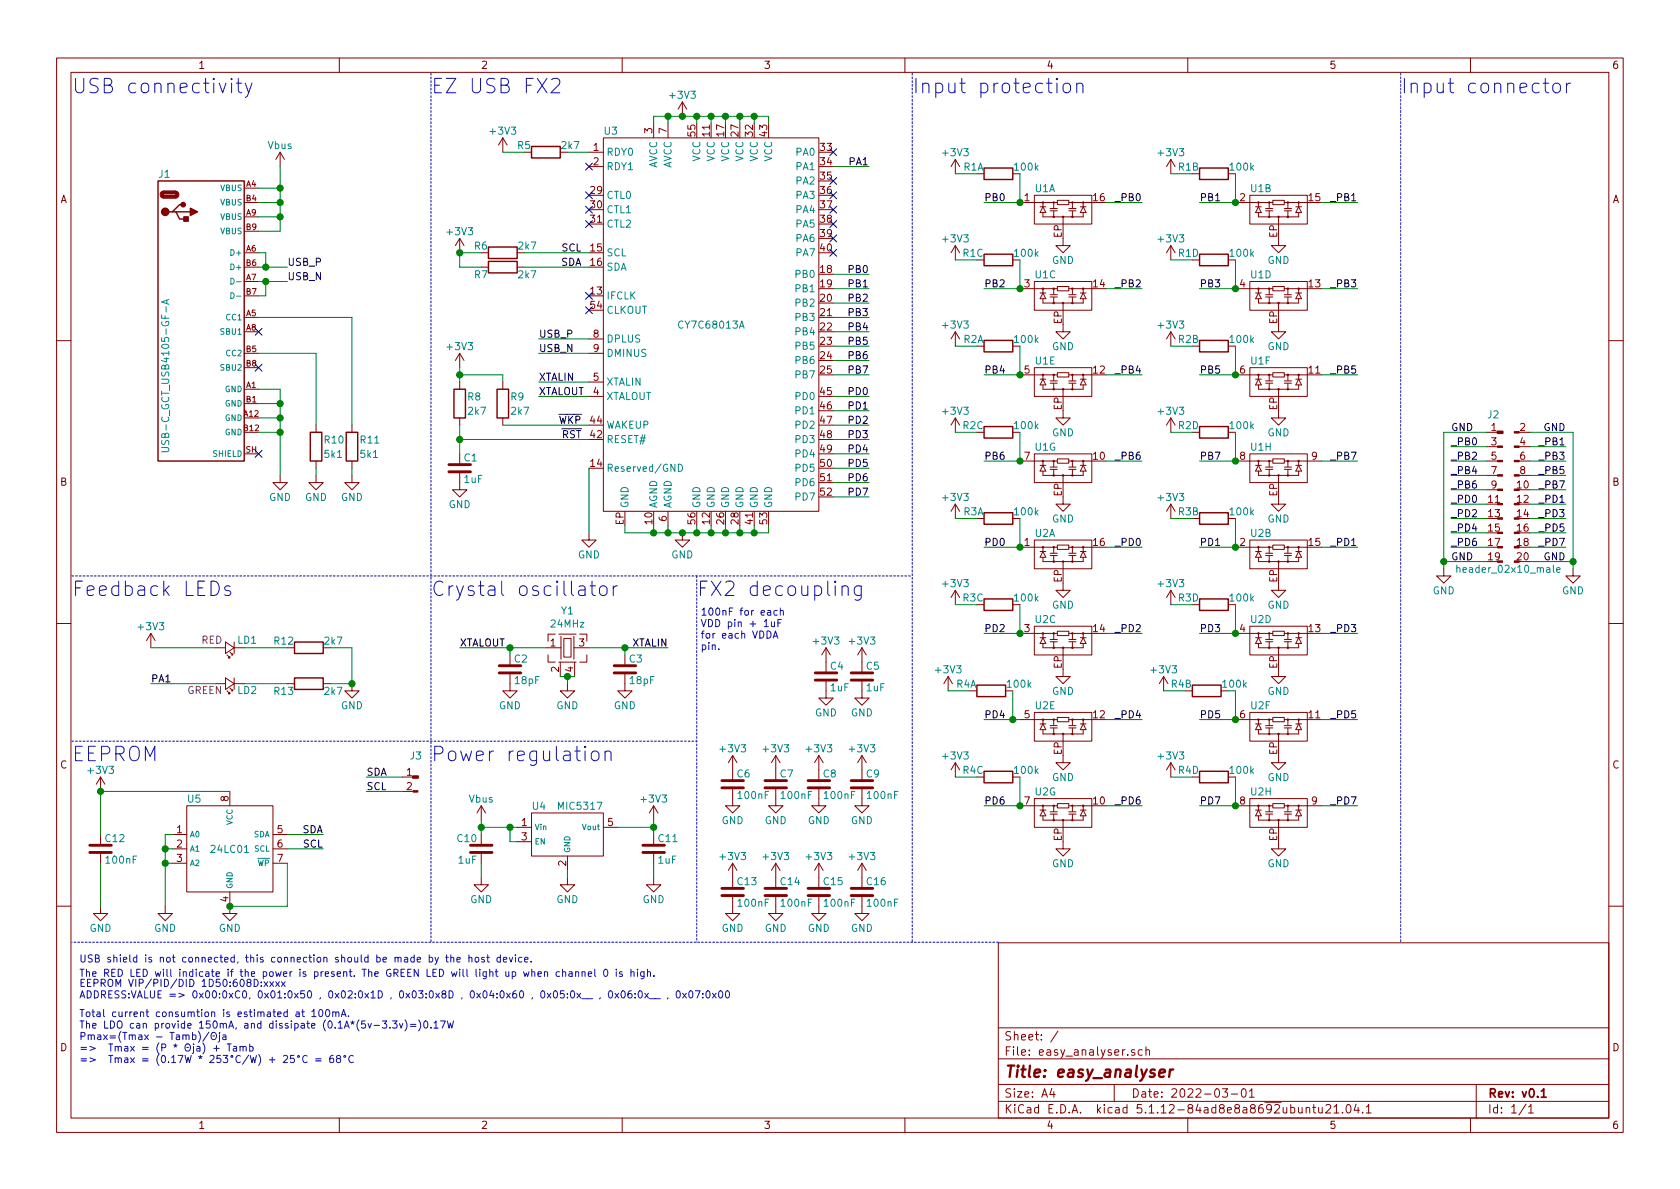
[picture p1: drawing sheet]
<svg xmlns="http://www.w3.org/2000/svg" width="297mm" height="210mm" viewBox="0 0 297 210" stroke-linecap="round" stroke-linejoin="round" font-family="sans-serif">
<defs><g id="words">
<g font-size="3.5" fill="#0000c2">
<text x="12.7" y="16.5">USB connectivity</text>
<text x="76.2" y="16.5">EZ USB FX2</text>
<text x="161.3" y="16.5">Input protection</text>
<text x="247.6" y="16.5">Input connector</text>
<text x="12.7" y="105.4">Feedback LEDs</text>
<text x="76.2" y="105.4">Crystal oscillator</text>
<text x="123.2" y="105.4">FX2 decoupling</text>
<text x="12.7" y="134.6">EEPROM</text>
<text x="76.2" y="134.6">Power regulation</text>
</g>
<text font-size="2.8" fill="#840000" x="177.5" y="190.5">Title: easy_analyser</text>
<g font-size="2.1" fill="#840000">
<text x="177.5" y="184">Sheet: /</text>
<text x="177.5" y="186.7">File: easy_analyser.sch</text>
<text x="177.5" y="196.9">KiCad E.D.A. kicad 5.1.12-84ad8e8a8692ubuntu21.04.1</text>
<text x="177.5" y="194.1">Size: A4</text>
<text x="200" y="194.1">Date: 2022-03-01</text>
<text x="263" y="194.1">Rev: v0.1</text>
<text x="263" y="196.9">Id: 1/1</text>
</g>
<g font-size="1.8" fill="#840000">
<text x="35" y="12.2">1</text>
<text x="85" y="12.2">2</text>
<text x="135" y="12.2">3</text>
<text x="185" y="12.2">4</text>
<text x="235" y="12.2">5</text>
<text x="285" y="12.2">6</text>
<text x="115.3" y="23.6" transform="rotate(-90 115.3 23.6)">3</text>
<text x="117.9" y="23.6" transform="rotate(-90 117.9 23.6)">7</text>
<text x="104.9" y="26.7">1</text>
<text x="104.9" y="29.2">2</text>
<text x="123" y="24.1" transform="rotate(-90 123 24.1)">55</text>
<text x="125.5" y="24.1" transform="rotate(-90 125.5 24.1)">11</text>
<text x="128" y="24.1" transform="rotate(-90 128 24.1)">17</text>
<text x="130.6" y="24.1" transform="rotate(-90 130.6 24.1)">27</text>
<text x="133.1" y="24.1" transform="rotate(-90 133.1 24.1)">32</text>
<text x="135.7" y="24.1" transform="rotate(-90 135.7 24.1)">43</text>
<text x="145.1" y="26.7">33</text>
<text x="145.1" y="29.2">34</text>
<text x="10.6" y="35.9">A</text>
<text x="104.4" y="34.3">29</text>
<text x="145.1" y="31.8">35</text>
<text x="145.1" y="34.3">36</text>
<text x="181.1" y="35.6">1</text>
<text x="193.3" y="35.6">16</text>
<text x="219.2" y="35.6">2</text>
<text x="231.4" y="35.6">15</text>
<text x="285.1" y="35.9">A</text>
<text x="104.4" y="36.8">30</text>
<text x="104.4" y="39.4">31</text>
<text x="145.1" y="36.8">37</text>
<text x="145.1" y="39.4">38</text>
<text x="145.1" y="41.9">39</text>
<text x="104.4" y="44.5">15</text>
<text x="104.4" y="47">16</text>
<text x="145.1" y="44.5">40</text>
<text x="187.7" y="42.1" transform="rotate(-90 187.7 42.1)">EP</text>
<text x="225.8" y="42.1" transform="rotate(-90 225.8 42.1)">EP</text>
<text x="104.4" y="52.1">13</text>
<text x="145.1" y="48.3">18</text>
<text x="145.1" y="50.8">19</text>
<text x="145.1" y="53.4">20</text>
<text x="181.1" y="50.8">3</text>
<text x="193.3" y="50.8">14</text>
<text x="219.2" y="50.8">4</text>
<text x="231.4" y="50.8">13</text>
<text x="104.4" y="54.6">54</text>
<text x="104.9" y="59.7">8</text>
<text x="145.1" y="55.9">21</text>
<text x="145.1" y="58.4">22</text>
<text x="187.7" y="57.3" transform="rotate(-90 187.7 57.3)">EP</text>
<text x="225.8" y="57.3" transform="rotate(-90 225.8 57.3)">EP</text>
<text x="104.9" y="62.2">9</text>
<text x="145.1" y="61">23</text>
<text x="145.1" y="63.5">24</text>
<text x="104.9" y="69.9">4</text>
<text x="104.9" y="67.3">5</text>
<text x="145.1" y="66.1">25</text>
<text x="145.1" y="69.9">45</text>
<text x="181.1" y="66.1">5</text>
<text x="193.3" y="66.1">12</text>
<text x="219.2" y="66.1">6</text>
<text x="231.4" y="66.1">11</text>
<text x="104.4" y="77.5">42</text>
<text x="104.4" y="74.9">44</text>
<text x="145.1" y="72.4">46</text>
<text x="145.1" y="74.9">47</text>
<text x="145.1" y="77.5">48</text>
<text x="187.7" y="72.5" transform="rotate(-90 187.7 72.5)">EP</text>
<text x="225.8" y="72.5" transform="rotate(-90 225.8 72.5)">EP</text>
<text x="263.7" y="76.2">1</text>
<text x="268.8" y="76.2">2</text>
<text x="104.4" y="82.6">14</text>
<text x="145.1" y="80">49</text>
<text x="145.1" y="82.6">50</text>
<text x="181.1" y="81.3">7</text>
<text x="193.3" y="81.3">10</text>
<text x="219.2" y="81.3">8</text>
<text x="231.9" y="81.3">9</text>
<text x="263.7" y="78.8">3</text>
<text x="263.7" y="81.3">5</text>
<text x="263.7" y="83.8">7</text>
<text x="268.8" y="78.8">4</text>
<text x="268.8" y="81.3">6</text>
<text x="268.8" y="83.8">8</text>
<text x="10.6" y="85.9">B</text>
<text x="145.1" y="85.1">51</text>
<text x="145.1" y="87.6">52</text>
<text x="187.7" y="87.8" transform="rotate(-90 187.7 87.8)">EP</text>
<text x="225.8" y="87.8" transform="rotate(-90 225.8 87.8)">EP</text>
<text x="263.2" y="88.9">11</text>
<text x="263.7" y="86.4">9</text>
<text x="268.3" y="86.4">10</text>
<text x="268.3" y="88.9">12</text>
<text x="285.1" y="85.9">B</text>
<text x="110.3" y="92.9" transform="rotate(-90 110.3 92.9)">EP</text>
<text x="115.3" y="92.7" transform="rotate(-90 115.3 92.7)">10</text>
<text x="117.9" y="92.2" transform="rotate(-90 117.9 92.2)">6</text>
<text x="123" y="92.7" transform="rotate(-90 123 92.7)">56</text>
<text x="125.5" y="92.7" transform="rotate(-90 125.5 92.7)">12</text>
<text x="128" y="92.7" transform="rotate(-90 128 92.7)">26</text>
<text x="130.6" y="92.7" transform="rotate(-90 130.6 92.7)">28</text>
<text x="133.1" y="92.7" transform="rotate(-90 133.1 92.7)">41</text>
<text x="135.7" y="92.7" transform="rotate(-90 135.7 92.7)">53</text>
<text x="263.2" y="91.5">13</text>
<text x="263.2" y="94">15</text>
<text x="268.3" y="91.5">14</text>
<text x="268.3" y="94">16</text>
<text x="181.1" y="96.5">1</text>
<text x="193.3" y="96.5">16</text>
<text x="219.2" y="96.5">2</text>
<text x="231.4" y="96.5">15</text>
<text x="263.2" y="96.5">17</text>
<text x="263.2" y="99.1">19</text>
<text x="268.3" y="96.5">18</text>
<text x="268.3" y="99.1">20</text>
<text x="187.7" y="103" transform="rotate(-90 187.7 103)">EP</text>
<text x="225.8" y="103" transform="rotate(-90 225.8 103)">EP</text>
<text x="181.1" y="111.8">3</text>
<text x="193.3" y="111.8">14</text>
<text x="219.2" y="111.8">4</text>
<text x="231.4" y="111.8">13</text>
<text x="97.3" y="114.3">1</text>
<text x="98.8" y="118.8" transform="rotate(-90 98.8 118.8)">2</text>
<text x="101.4" y="118.8" transform="rotate(-90 101.4 118.8)">4</text>
<text x="102.4" y="114.3">3</text>
<text x="187.7" y="118.3" transform="rotate(-90 187.7 118.3)">EP</text>
<text x="225.8" y="118.3" transform="rotate(-90 225.8 118.3)">EP</text>
<text x="181.1" y="127">5</text>
<text x="193.3" y="127">12</text>
<text x="219.2" y="127">6</text>
<text x="231.4" y="127">11</text>
<text x="10.6" y="135.9">C</text>
<text x="71.9" y="137.2">1</text>
<text x="187.7" y="133.5" transform="rotate(-90 187.7 133.5)">EP</text>
<text x="225.8" y="133.5" transform="rotate(-90 225.8 133.5)">EP</text>
<text x="285.1" y="135.9">C</text>
<text x="40.4" y="141.7" transform="rotate(-90 40.4 141.7)">8</text>
<text x="71.9" y="139.7">2</text>
<text x="181.1" y="142.3">7</text>
<text x="193.3" y="142.3">10</text>
<text x="219.2" y="142.3">8</text>
<text x="231.9" y="142.3">9</text>
<text x="31.3" y="147.3">1</text>
<text x="31.3" y="149.9">2</text>
<text x="49" y="147.3">5</text>
<text x="49" y="149.9">6</text>
<text x="92.2" y="146.1">1</text>
<text x="92.2" y="148.6">3</text>
<text x="107.5" y="146.1">5</text>
<text x="187.7" y="148.7" transform="rotate(-90 187.7 148.7)">EP</text>
<text x="225.8" y="148.7" transform="rotate(-90 225.8 148.7)">EP</text>
<text x="31.3" y="152.4">3</text>
<text x="49" y="152.4">7</text>
<text x="100.1" y="153.1" transform="rotate(-90 100.1 153.1)">2</text>
<text x="40.4" y="159.5" transform="rotate(-90 40.4 159.5)">4</text>
<text x="10.6" y="185.9">D</text>
<text x="285.1" y="185.9">D</text>
<text x="35" y="199.6">1</text>
<text x="85" y="199.6">2</text>
<text x="135" y="199.6">3</text>
<text x="185" y="199.6">4</text>
<text x="235" y="199.6">5</text>
<text x="285" y="199.6">6</text>
</g>
<g font-size="1.8" fill="#008484">
<text x="118.6" y="17.5">+3V3</text>
<text x="86.8" y="23.8">+3V3</text>
<text x="106.9" y="23.8">U3</text>
<text x="47.4" y="26.4">Vbus</text>
<text x="91.5" y="26.4">R5</text>
<text x="99.4" y="26.4">2k7</text>
<text x="107.2" y="27.6">RDY0</text>
<text x="116.2" y="29.9" transform="rotate(-90 116.2 29.9)">AVCC</text>
<text x="118.7" y="29.9" transform="rotate(-90 118.7 29.9)">AVCC</text>
<text x="123.8" y="28.6" transform="rotate(-90 123.8 28.6)">VCC</text>
<text x="126.4" y="28.6" transform="rotate(-90 126.4 28.6)">VCC</text>
<text x="128.9" y="28.6" transform="rotate(-90 128.9 28.6)">VCC</text>
<text x="131.4" y="28.6" transform="rotate(-90 131.4 28.6)">VCC</text>
<text x="134" y="28.6" transform="rotate(-90 134 28.6)">VCC</text>
<text x="136.5" y="28.6" transform="rotate(-90 136.5 28.6)">VCC</text>
<text x="140.8" y="27.6">PA0</text>
<text x="166.8" y="27.6">+3V3</text>
<text x="204.9" y="27.6">+3V3</text>
<text x="28.1" y="31.4">J1</text>
<text x="107.2" y="30.1">RDY1</text>
<text x="107.2" y="35.2">CTL0</text>
<text x="140.8" y="30.1">PA1</text>
<text x="140.8" y="32.6">PA2</text>
<text x="140.8" y="35.2">PA3</text>
<text x="170.4" y="30.2">R1A</text>
<text x="179.5" y="30.2">100k</text>
<text x="183" y="34">U1A</text>
<text x="208.4" y="30.2">R1B</text>
<text x="217.6" y="30.2">100k</text>
<text x="221.2" y="34">U1B</text>
<text x="79.2" y="41.6">+3V3</text>
<text x="107.2" y="37.7">CTL1</text>
<text x="107.2" y="40.3">CTL2</text>
<text x="140.8" y="37.7">PA4</text>
<text x="140.8" y="40.3">PA5</text>
<text x="83.9" y="44.1">R6</text>
<text x="91.7" y="44.1">2k7</text>
<text x="107.2" y="45.3">SCL</text>
<text x="107.2" y="47.9">SDA</text>
<text x="140.8" y="42.8">PA6</text>
<text x="140.8" y="45.3">PA7</text>
<text x="166.8" y="42.9">+3V3</text>
<text x="170.3" y="45.4">R1C</text>
<text x="179.5" y="45.4">100k</text>
<text x="186" y="46.7">GND</text>
<text x="204.9" y="42.9">+3V3</text>
<text x="208.4" y="45.4">R1D</text>
<text x="217.6" y="45.4">100k</text>
<text x="224.1" y="46.7">GND</text>
<text x="83.9" y="49.2">R7</text>
<text x="91.7" y="49.2">2k7</text>
<text x="107.2" y="53">IFCLK</text>
<text x="140.8" y="49.1">PB0</text>
<text x="140.8" y="51.7">PB1</text>
<text x="183.1" y="49.2">U1C</text>
<text x="221.2" y="49.2">U1D</text>
<text x="107.2" y="55.5">CLKOUT</text>
<text x="120.3" y="58.1">CY7C68013A</text>
<text x="140.8" y="54.2">PB2</text>
<text x="140.8" y="56.8">PB3</text>
<text x="140.8" y="59.3">PB4</text>
<text x="166.8" y="58.1">+3V3</text>
<text x="204.9" y="58.1">+3V3</text>
<text x="79.2" y="61.9">+3V3</text>
<text x="107.2" y="60.6">DPLUS</text>
<text x="107.2" y="63.1">DMINUS</text>
<text x="140.8" y="61.8">PB5</text>
<text x="140.8" y="64.4">PB6</text>
<text x="170.4" y="60.6">R2A</text>
<text x="179.5" y="60.6">100k</text>
<text x="183.1" y="64.5">U1E</text>
<text x="186" y="61.9">GND</text>
<text x="208.4" y="60.6">R2B</text>
<text x="217.6" y="60.6">100k</text>
<text x="221.2" y="64.5">U1F</text>
<text x="224.1" y="61.9">GND</text>
<text x="82.7" y="70.8">R8</text>
<text x="90.3" y="70.8">R9</text>
<text x="107.2" y="70.7">XTALOUT</text>
<text x="107.2" y="68.2">XTALIN</text>
<text x="140.8" y="66.9">PB7</text>
<text x="140.8" y="70.7">PD0</text>
<text x="82.9" y="73.3">2k7</text>
<text x="90.5" y="73.3">2k7</text>
<text x="107.2" y="75.8">WAKEUP</text>
<text x="140.8" y="73.3">PD1</text>
<text x="140.8" y="75.8">PD2</text>
<text x="166.8" y="73.3">+3V3</text>
<text x="170.3" y="75.9">R2C</text>
<text x="179.5" y="75.9">100k</text>
<text x="186" y="77.2">GND</text>
<text x="204.9" y="73.3">+3V3</text>
<text x="208.4" y="75.9">R2D</text>
<text x="217.6" y="75.9">100k</text>
<text x="224.1" y="77.2">GND</text>
<text x="263.1" y="74">J2</text>
<text x="29.9" y="78.5" transform="rotate(-90 29.9 78.5)">USB-C_GCT_USB4105-GF-A</text>
<text x="57.4" y="78.4">R10</text>
<text x="57.5" y="81">5k1</text>
<text x="63.8" y="78.4">R11</text>
<text x="63.8" y="81">5k1</text>
<text x="82.1" y="81.6">C1</text>
<text x="107.2" y="83.4">Reserved/GND</text>
<text x="107.2" y="78.4">RESET#</text>
<text x="140.8" y="78.4">PD3</text>
<text x="140.8" y="80.9">PD4</text>
<text x="140.8" y="83.4">PD5</text>
<text x="183" y="79.7">U1G</text>
<text x="221.2" y="79.7">U1H</text>
<text x="47.6" y="88.6">GND</text>
<text x="53.9" y="88.6">GND</text>
<text x="60.3" y="88.6">GND</text>
<text x="79.3" y="89.9">GND</text>
<text x="82.1" y="85.4">1uF</text>
<text x="111.1" y="89.9" transform="rotate(-90 111.1 89.9)">GND</text>
<text x="116.2" y="89.9" transform="rotate(-90 116.2 89.9)">AGND</text>
<text x="118.7" y="89.9" transform="rotate(-90 118.7 89.9)">AGND</text>
<text x="123.8" y="89.9" transform="rotate(-90 123.8 89.9)">GND</text>
<text x="126.4" y="89.9" transform="rotate(-90 126.4 89.9)">GND</text>
<text x="128.9" y="89.9" transform="rotate(-90 128.9 89.9)">GND</text>
<text x="131.4" y="89.9" transform="rotate(-90 131.4 89.9)">GND</text>
<text x="134" y="89.9" transform="rotate(-90 134 89.9)">GND</text>
<text x="136.5" y="89.9" transform="rotate(-90 136.5 89.9)">GND</text>
<text x="140.8" y="86">PD6</text>
<text x="140.8" y="88.5">PD7</text>
<text x="166.8" y="88.6">+3V3</text>
<text x="204.9" y="88.6">+3V3</text>
<text x="170.4" y="91.1">R3A</text>
<text x="179.5" y="91.1">100k</text>
<text x="183" y="94.9">U2A</text>
<text x="186" y="92.4">GND</text>
<text x="208.4" y="91.1">R3B</text>
<text x="217.6" y="91.1">100k</text>
<text x="221.2" y="94.9">U2B</text>
<text x="224.1" y="92.4">GND</text>
<text x="102.2" y="98.7">GND</text>
<text x="118.7" y="98.7">GND</text>
<text x="258.3" y="101.3">header_02x10_male</text>
<text x="166.8" y="103.8">+3V3</text>
<text x="170.3" y="106.4">R3C</text>
<text x="179.5" y="106.4">100k</text>
<text x="186" y="107.6">GND</text>
<text x="204.9" y="103.8">+3V3</text>
<text x="208.4" y="106.4">R3D</text>
<text x="217.6" y="106.4">100k</text>
<text x="224.1" y="107.6">GND</text>
<text x="253.3" y="105.1">GND</text>
<text x="276.2" y="105.1">GND</text>
<text x="24.6" y="111.4">+3V3</text>
<text x="42" y="113.8">LD1</text>
<text x="48.5" y="114">R12</text>
<text x="57.5" y="114">2k7</text>
<text x="97.5" y="111">24MHz</text>
<text x="99.3" y="108.7">Y1</text>
<text x="144" y="114">+3V3</text>
<text x="150.3" y="114">+3V3</text>
<text x="183.1" y="110.2">U2C</text>
<text x="221.2" y="110.2">U2D</text>
<text x="91" y="117.2">C2</text>
<text x="111.3" y="117.2">C3</text>
<text x="146.9" y="118.4">C4</text>
<text x="153.2" y="118.4">C5</text>
<text x="165.6" y="119.1">+3V3</text>
<text x="203.7" y="119.1">+3V3</text>
<text x="42" y="122.7">LD2</text>
<text x="48.5" y="122.9">R13</text>
<text x="57.5" y="122.9">2k7</text>
<text x="60.3" y="125.4">GND</text>
<text x="88.2" y="125.4">GND</text>
<text x="91.1" y="121">18pF</text>
<text x="98.4" y="125.4">GND</text>
<text x="108.5" y="125.4">GND</text>
<text x="111.5" y="121">18pF</text>
<text x="146.9" y="122.2">1uF</text>
<text x="153.2" y="122.2">1uF</text>
<text x="169.1" y="121.6">R4A</text>
<text x="178.2" y="121.6">100k</text>
<text x="183.1" y="125.4">U2E</text>
<text x="186" y="122.9">GND</text>
<text x="207.1" y="121.6">R4B</text>
<text x="221.2" y="125.4">U2F</text>
<text x="224.1" y="122.9">GND</text>
<text x="144.1" y="126.7">GND</text>
<text x="150.4" y="126.7">GND</text>
<text x="15.7" y="136.8">+3V3</text>
<text x="72.6" y="134.3">J3</text>
<text x="127.5" y="133">+3V3</text>
<text x="130.4" y="137.5">C6</text>
<text x="135.1" y="133">+3V3</text>
<text x="138" y="137.5">C7</text>
<text x="142.7" y="133">+3V3</text>
<text x="145.6" y="137.5">C8</text>
<text x="150.3" y="133">+3V3</text>
<text x="153.2" y="137.5">C9</text>
<text x="166.8" y="134.3">+3V3</text>
<text x="170.3" y="136.8">R4C</text>
<text x="179.5" y="136.8">100k</text>
<text x="204.9" y="134.3">+3V3</text>
<text x="208.4" y="136.8">R4D</text>
<text x="217.6" y="136.8">100k</text>
<text x="33.2" y="141.9">U5</text>
<text x="82.9" y="141.9">Vbus</text>
<text x="94.2" y="143.2">U4</text>
<text x="99" y="143.2">MIC5317</text>
<text x="113.5" y="141.9">+3V3</text>
<text x="130.6" y="141.3">100nF</text>
<text x="138.3" y="141.3">100nF</text>
<text x="145.9" y="141.3">100nF</text>
<text x="153.5" y="141.3">100nF</text>
<text x="183" y="140.7">U2G</text>
<text x="186" y="138.1">GND</text>
<text x="221.2" y="140.7">U2H</text>
<text x="224.1" y="138.1">GND</text>
<text x="18.7" y="148.9">C12</text>
<text x="80.9" y="148.9">C10</text>
<text x="116.5" y="148.9">C11</text>
<text x="127.6" y="145.7">GND</text>
<text x="135.2" y="145.7">GND</text>
<text x="142.8" y="145.7">GND</text>
<text x="150.4" y="145.7">GND</text>
<text x="18.9" y="152.7">100nF</text>
<text x="37.5" y="150.8">24LC01</text>
<text x="81.1" y="152.7">1uF</text>
<text x="116.4" y="152.7">1uF</text>
<text x="127.5" y="152.1">+3V3</text>
<text x="135.1" y="152.1">+3V3</text>
<text x="142.7" y="152.1">+3V3</text>
<text x="150.3" y="152.1">+3V3</text>
<text x="186" y="153.4">GND</text>
<text x="224.1" y="153.4">GND</text>
<text x="83.1" y="159.7">GND</text>
<text x="98.4" y="159.7">GND</text>
<text x="113.6" y="159.7">GND</text>
<text x="130.5" y="156.5">C13</text>
<text x="130.6" y="160.3">100nF</text>
<text x="138.1" y="156.5">C14</text>
<text x="138.3" y="160.3">100nF</text>
<text x="145.7" y="156.5">C15</text>
<text x="145.9" y="160.3">100nF</text>
<text x="153.3" y="156.5">C16</text>
<text x="153.5" y="160.3">100nF</text>
<text x="15.8" y="164.8">GND</text>
<text x="27.3" y="164.8">GND</text>
<text x="38.7" y="164.8">GND</text>
<text x="127.6" y="164.8">GND</text>
<text x="135.2" y="164.8">GND</text>
<text x="142.8" y="164.8">GND</text>
<text x="150.4" y="164.8">GND</text>
</g>
<g font-size="1.8">
<text x="150.2" y="29.2">PA1</text>
<text x="174" y="35.6">PB0</text>
<text x="197.5" y="35.6">_PB0</text>
<text x="212.1" y="35.6">PB1</text>
<text x="235.6" y="35.6">_PB1</text>
<text x="50.8" y="47">USB_P</text>
<text x="99.1" y="47">SDA</text>
<text x="99.3" y="44.5">SCL</text>
<text x="50.8" y="49.5">USB_N</text>
<text x="150.2" y="53.4">PB2</text>
<text x="150.2" y="48.3">PB0</text>
<text x="150.2" y="50.8">PB1</text>
<text x="174" y="50.8">PB2</text>
<text x="197.5" y="50.8">_PB2</text>
<text x="212.1" y="50.8">PB3</text>
<text x="235.6" y="50.8">_PB3</text>
<text x="95.2" y="59.7">USB_P</text>
<text x="150.2" y="55.9">PB3</text>
<text x="150.2" y="58.4">PB4</text>
<text x="95.2" y="62.2">USB_N</text>
<text x="150.2" y="63.5">PB6</text>
<text x="150.2" y="61">PB5</text>
<text x="95.2" y="67.3">XTALIN</text>
<text x="95.2" y="69.9">XTALOUT</text>
<text x="150.2" y="69.9">PD0</text>
<text x="150.2" y="66.1">PB7</text>
<text x="174" y="66.1">PB4</text>
<text x="197.5" y="66.1">_PB4</text>
<text x="212.1" y="66.1">PB5</text>
<text x="235.6" y="66.1">_PB5</text>
<text x="98.8" y="74.9">WKP</text>
<text x="99.3" y="77.5">RST</text>
<text x="150.2" y="72.4">PD1</text>
<text x="150.2" y="77.5">PD3</text>
<text x="150.2" y="74.9">PD2</text>
<text x="256.5" y="76.2">GND</text>
<text x="272.9" y="76.2">GND</text>
<text x="150.2" y="82.6">PD5</text>
<text x="150.2" y="80">PD4</text>
<text x="174" y="81.3">PB6</text>
<text x="197.5" y="81.3">_PB6</text>
<text x="212.1" y="81.3">PB7</text>
<text x="235.6" y="81.3">_PB7</text>
<text x="256.5" y="83.8">_PB4</text>
<text x="256.5" y="78.8">_PB0</text>
<text x="256.5" y="81.3">_PB2</text>
<text x="272.4" y="78.8">_PB1</text>
<text x="272.4" y="81.3">_PB3</text>
<text x="272.4" y="83.8">_PB5</text>
<text x="150.2" y="87.6">PD7</text>
<text x="150.2" y="85.1">PD6</text>
<text x="256.5" y="86.4">_PB6</text>
<text x="256.5" y="88.9">_PD0</text>
<text x="272.4" y="86.4">_PB7</text>
<text x="272.4" y="88.9">_PD1</text>
<text x="256.5" y="94">_PD4</text>
<text x="256.5" y="91.5">_PD2</text>
<text x="272.4" y="94">_PD5</text>
<text x="272.4" y="91.5">_PD3</text>
<text x="174" y="96.5">PD0</text>
<text x="197.5" y="96.5">_PD0</text>
<text x="212.1" y="96.5">PD1</text>
<text x="235.6" y="96.5">_PD1</text>
<text x="256.5" y="96.5">_PD6</text>
<text x="256.5" y="99.1">GND</text>
<text x="272.4" y="96.5">_PD7</text>
<text x="272.9" y="99.1">GND</text>
<text x="174" y="111.8">PD2</text>
<text x="197.5" y="111.8">_PD2</text>
<text x="212.1" y="111.8">PD3</text>
<text x="235.6" y="111.8">_PD3</text>
<text x="81.3" y="114.3">XTALOUT</text>
<text x="111.7" y="114.3">XTALIN</text>
<text x="26.7" y="120.7">PA1</text>
<text x="174" y="127">PD4</text>
<text x="197.5" y="127">_PD4</text>
<text x="212.1" y="127">PD5</text>
<text x="235.6" y="127">_PD5</text>
<text x="64.8" y="137.2">SDA</text>
<text x="64.8" y="139.7">SCL</text>
<text x="174" y="142.3">PD6</text>
<text x="197.5" y="142.3">_PD6</text>
<text x="212.1" y="142.3">PD7</text>
<text x="235.6" y="142.3">_PD7</text>
<text x="53.4" y="147.3">SDA</text>
<text x="53.6" y="149.9">SCL</text>
</g>
<g font-size="1.8" fill="#840084">
<text x="35.6" y="113.8">RED</text>
<text x="33.1" y="122.7">GREEN</text>
</g>
<g font-size="1.8" fill="#0000c2">
<text x="123.8" y="108.9">100nF for each</text>
<text x="123.8" y="110.9">VDD pin + 1uF</text>
<text x="123.8" y="112.9">for each VDDA</text>
<text x="123.8" y="115">pin.</text>
<text x="14" y="172.7">The RED LED will indicate if the power is present. The GREEN LED will light up when channel 0 is high.</text>
<text x="14" y="170.2">USB shield is not connected, this connection should be made by the host device.</text>
<text x="14" y="174.5">EEPROM VIP/PID/DID 1D50:608D:xxxx</text>
<text x="14" y="176.5">ADDRESS:VALUE =&gt; 0x00:0xC0, 0x01:0x50 , 0x02:0x1D , 0x03:0x8D , 0x04:0x60 , 0x05:0x__ , 0x06:0x__ , 0x07:0x00</text>
<text x="14" y="179.9">Total current consumtion is estimated at 100mA.</text>
<text x="14" y="181.9">The LDO can provide 150mA, and dissipate (0.1A*(5v-3.3v)=)0.17W</text>
<text x="14" y="183.9">Pmax=(Tmax - Tamb)/ja</text>
<text x="14" y="185.9">=&gt; Tmax = (P * ja) + Tamb</text>
<text x="14" y="188">=&gt; Tmax = (0.17W * 253°C/W) + 25°C = 68°C</text>
</g>
<text font-size="1.8" fill="#008400" x="216.3" y="121.6">100k</text>
<g font-size="1.4" fill="#008484">
<text x="39" y="33.8">VBUS</text>
<text x="39" y="38.9">VBUS</text>
<text x="39" y="36.3">VBUS</text>
<text x="39" y="41.4">VBUS</text>
<text x="41.1" y="45.2">D+</text>
<text x="41.1" y="47.7">D+</text>
<text x="39.1" y="59.2">SBU1</text>
<text x="40.1" y="56.6">CC1</text>
<text x="39.1" y="65.5">SBU2</text>
<text x="40.1" y="63">CC2</text>
<text x="39.8" y="69.3">GND</text>
<text x="39.8" y="71.9">GND</text>
<text x="39.8" y="74.4">GND</text>
<text x="39.8" y="77">GND</text>
<text x="37.7" y="80.8">SHIELD</text>
<text x="33.5" y="148.1">A0</text>
<text x="41.1" y="145.9" transform="rotate(-90 41.1 145.9)">VCC</text>
<text x="44.8" y="148.1">SDA</text>
<text x="94.5" y="146.8">Vin</text>
<text x="94.5" y="149.3">EN</text>
<text x="103.1" y="146.8">Vout</text>
<text x="33.5" y="150.6">A1</text>
<text x="33.5" y="153.1">A2</text>
<text x="45" y="150.6">SCL</text>
<text x="45.5" y="153.1">WP</text>
<text x="100.8" y="150.9" transform="rotate(-90 100.8 150.9)">GND</text>
<text x="41.1" y="157.2" transform="rotate(-90 41.1 157.2)">GND</text>
</g>
<g font-size="1.4" fill="#840000">
<text x="43.6" y="33">A4</text>
<text x="43.6" y="35.6">B4</text>
<text x="43.6" y="38.1">A9</text>
<text x="43.6" y="40.7">B9</text>
<text x="43.6" y="44.5">A6</text>
<text x="43.6" y="47">B6</text>
<text x="43.6" y="49.5">A7</text>
<text x="43.6" y="52.1">B7</text>
<text x="43.6" y="55.9">A5</text>
<text x="43.6" y="58.4">A8</text>
<text x="43.6" y="62.2">B5</text>
<text x="43.6" y="64.8">B8</text>
<text x="43.6" y="68.6">A1</text>
<text x="43.6" y="71.1">B1</text>
<text x="43.2" y="73.7">A12</text>
<text x="43.2" y="76.2">B12</text>
<text x="43.5" y="80">SH</text>
</g>
</g></defs>
<g fill="none" stroke="#840000" stroke-width=".18">
<path d="M10 10.3h277v189.9h-277zM12.5 12.8h272v184.9h-272zM60 10.3v2.5M110 10.3v2.5M120.6 18l-.7 1.3M120.6 18v2.6M120.6 18l.8 1.3M160 10.3v2.5M210 10.3v2.5M260 10.3v2.5M28.5 34l.4-.2h2.1a.63 .63 0 0 1 .6 .6 .63 .63 0 0 1-.6 .6h-2a.64 .64 0 0 1-.6-.3 .64 .64 0 0 1 .1-.7zM28.9 34.3h2.1l.1 .2h-2.2z"/>
<path d="M43.2 38.3h2.5M43.2 35.8h2.5M43.2 33.3h2.5M49.5 26.9l-.7 1.3M49.5 26.9v2.6M49.5 26.9l.8 1.3M88.9 24.4l-.8 1.2M88.9 24.4v2.5M88.9 24.4l.8 1.2M104.1 26.9h2.6M104.1 29.5h2.6M106.7 24.4h38.1v66h-38.1z"/>
<path d="M115.6 21.8v2.6M118.1 21.8v2.6M168.9 28.2v2.5M168.9 28.2l-.8 1.3M168.9 28.2l.8 1.3M180.3 35.8h6.6M182.9 34.5h10.1v5.1h-10.1zM183.9 36.6h1M184.4 35.8v.8M184.4 37.6v.7h7.1v-.7M184.4 36.6l.5 1h-1zM185.7 37.3h1.2"/>
<path d="M185.7 36.9h1.2M186.3 35.8v1M186.3 37.3v1M186.9 35.4h2.1v.8h-2.1zM188 38.3v1.3M189 35.8h4M189 37.3h1.2M189 36.9h1.2M189.6 35.8v1M189.6 37.3v1M191 36.6h1M191.5 35.8v.8"/>
<path d="M191.5 36.6l.5 1h-1zM207 28.2v2.5M207 28.2l-.8 1.3M207 28.2l.8 1.3M218.4 35.8h6.6M221 34.5h10.1v5.1h-10.1zM222 36.6h1M222.5 35.8v.8M222.5 37.6v.7h7.1v-.7M222.5 36.6l.5 1h-1zM223.8 37.3h1.2M223.8 36.9h1.2"/>
<path d="M224.4 35.8v1M224.4 37.3v1M225 35.4h2.1v.8h-2.1zM226.1 38.3v1.3M227.1 35.8h4M227.1 37.3h1.2M227.1 36.9h1.2M227.7 35.8v1M227.7 37.3v1M229.1 36.6h1M229.6 35.8v.8M229.6 36.6l.5 1h-1z"/>
<path d="M43.2 47.2h2.5M43.2 56.1h2.5M43.2 44.7h2.5M43.2 49.8h2.5M43.2 58.7h2.5M43.2 52.3h2.5M43.2 40.9h2.5M81.3 42.2v2.5M81.3 42.2l-.8 1.2M81.3 42.2l.7 1.2M85.1 47.2h1.3M91.4 47.2h1.3"/>
<path d="M104.1 59.9h2.6M168.9 43.4v2.6M168.9 58.7v2.5M168.9 43.4l-.8 1.3M168.9 43.4l.8 1.3M168.9 58.7l-.8 1.2M168.9 58.7l.8 1.2M180.3 51h6.6M182.9 49.8h10.1v5.1h-10.1zM183.9 51.8h1M184.4 51v.8M184.4 52.8v.8h7.1v-.8"/>
<path d="M184.4 51.8l.5 1h-1zM185.7 52.5h1.2M185.7 52.1h1.2M186.3 51v1.1M186.3 52.6v1M186.9 50.7h2.1v.7h-2.1zM188 57.4v1.3h1.2l-1.2 1.2-1.3-1.2h1.3M188 42.2v1.2h1.2l-1.2 1.3-1.3-1.3h1.3M188 53.6v1.3M189 51h4M189 52.5h1.2M189 52.1h1.2"/>
<path d="M189.6 51v1.1M189.6 52.6v1M191 51.8h1M191.5 51.8l.5 1h-1zM191.5 51v.8M207 43.4v2.6M207 58.7v2.5M207 58.7l-.8 1.2M207 58.7l.8 1.2M207 43.4l-.8 1.3M207 43.4l.8 1.3M218.4 51h6.6"/>
<path d="M221 49.8h10.1v5.1h-10.1zM222 51.8h1M222.5 51v.8M222.5 52.8v.8h7.1v-.8M222.5 51.8l.5 1h-1zM223.8 52.5h1.2M223.8 52.1h1.2M224.4 51v1.1M224.4 52.6v1M225 50.7h2.1v.7h-2.1zM226.1 42.2v1.2h1.2l-1.2 1.3-1.3-1.3h1.3M226.1 57.4v1.3h1.2l-1.2 1.2-1.3-1.2h1.3"/>
<path d="M226.1 53.6v1.3M227.1 51h4M227.1 52.5h1.2M227.1 52.1h1.2M227.7 51v1.1M227.7 52.6v1M229.1 51.8h1M229.6 51v.8M229.6 51.8l.5 1h-1zM10 60.2h2.5M43.2 76.4h2.5M43.2 68.8h2.5"/>
<path d="M43.2 62.5h2.5M43.2 71.4h2.5M43.2 65h2.5M43.2 73.9h2.5M55.9 75.2v1.2M62.2 75.2v1.2M81.3 62.5v2.5M81.3 67.6v1.2M81.3 73.9v1.3M81.3 62.5l-.8 1.2M81.3 62.5l.7 1.2M88.9 67.6v1.2"/>
<path d="M88.9 73.9v1.3M104.1 70.1h2.6M104.1 67.6h2.6M104.1 62.5h2.6M168.9 73.9v2.5M168.9 73.9l-.8 1.3M168.9 73.9l.8 1.3M180.3 66.3h6.6M182.9 65h10.1v5.1h-10.1zM183.9 67.1h1M184.4 66.3v.8M184.4 68.1v.7h7.1v-.7"/>
<path d="M184.4 67.1l.5 1h-1zM185.7 67.8h1.2M185.7 67.4h1.2M186.3 66.3v1M186.3 67.8v1M186.9 65.9h2.1v.8h-2.1zM188 72.6v1.3h1.2l-1.2 1.3-1.3-1.3h1.3M188 68.8v1.3M189 66.3h4M189 67.8h1.2M189 67.4h1.2M189.6 66.3v1"/>
<path d="M189.6 67.8v1M191 67.1h1M191.5 66.3v.8M191.5 67.1l.5 1h-1zM207 73.9v2.5M207 73.9l-.8 1.3M207 73.9l.8 1.3M218.4 66.3h6.6M221 65h10.1v5.1h-10.1zM222 67.1h1M222.5 66.3v.8M222.5 68.1v.7h7.1v-.7"/>
<path d="M222.5 67.1l.5 1h-1zM223.8 67.8h1.2M223.8 67.4h1.2M224.4 66.3v1M224.4 67.8v1M225 65.9h2.1v.8h-2.1zM226.1 72.6v1.3h1.2l-1.2 1.3-1.3-1.3h1.3M226.1 68.8v1.3M227.1 66.3h4M227.1 67.8h1.2M227.1 67.4h1.2M227.7 66.3v1"/>
<path d="M227.7 67.8v1M229.1 67.1h1M229.6 66.3v.8M229.6 67.1l.5 1h-1zM262.9 76.4h2.5M262.9 79h2.5M268 76.4h2.5M268 79h2.5M284.5 60.2h2.5M43.2 80.3h2.5M49.5 84.1v1.2h1.3l-1.3 1.3-1.2-1.3h1.2M55.9 84.1v1.2h1.2l-1.2 1.3-1.3-1.3h1.3"/>
<path d="M55.9 81.5v1.3M62.2 84.1v1.2h1.3l-1.3 1.3-1.2-1.3h1.2M62.2 81.5v1.3M81.3 83.4v3.2h1.2l-1.2 1.3-1.3-1.3h1.3M81.3 80.3v1.9M104.1 94.2v1.3h1.3l-1.3 1.3-1.2-1.3h1.2M118.1 90.4v2.6M120.6 94.2v1.3h1.3l-1.3 1.3-1.2-1.3h1.2M168.9 89.1v2.6M168.9 89.1l-.8 1.3M168.9 89.1l.8 1.3M180.3 81.5h6.6"/>
<path d="M180.3 96.8h6.6M182.9 95.5h10.1v5.1h-10.1zM182.9 80.3h10.1v5h-10.1zM183.9 97.5h1M183.9 82.3h1M184.4 83.3v.8h7.1v-.8M184.4 81.5v.8M184.4 96.8v.7M184.4 98.5v.8h7.1v-.8M184.4 97.5l.5 1h-1zM184.4 82.3l.5 1h-1zM185.7 98.2h1.2"/>
<path d="M185.7 97.8h1.2M185.7 83h1.2M185.7 82.6h1.2M186.3 81.5v1M186.3 83.1v1M186.3 96.8v1M186.3 98.3v1M186.9 96.4h2.1v.7h-2.1zM186.9 81.1h2.1v.8h-2.1zM188 87.9v1.2h1.2l-1.2 1.3-1.3-1.3h1.3M188 84.1v1.2M188 99.3v1.3"/>
<path d="M189 81.5h4M189 96.8h4M189 98.2h1.2M189 97.8h1.2M189 83h1.2M189 82.6h1.2M189.6 81.5v1M189.6 83.1v1M189.6 96.8v1M189.6 98.3v1M191 97.5h1M191 82.3h1"/>
<path d="M191.5 81.5v.8M191.5 96.8v.7M191.5 97.5l.5 1h-1zM191.5 82.3l.5 1h-1zM207 89.1l-.8 1.3M207 89.1v2.6M207 89.1l.8 1.3M218.4 81.5h6.6M218.4 96.8h6.6M221 95.5h10.1v5.1h-10.1zM221 80.3h10.1v5h-10.1zM222 97.5h1"/>
<path d="M222 82.3h1M222.5 81.5v.8M222.5 83.3v.8h7.1v-.8M222.5 96.8v.7M222.5 98.5v.8h7.1v-.8M222.5 97.5l.5 1h-1zM222.5 82.3l.5 1h-1zM223.8 98.2h1.2M223.8 97.8h1.2M223.8 83h1.2M223.8 82.6h1.2M224.4 81.5v1"/>
<path d="M224.4 83.1v1M224.4 96.8v1M224.4 98.3v1M225 96.4h2.1v.7h-2.1zM225 81.1h2.1v.8h-2.1zM226.1 87.9v1.2h1.2l-1.2 1.3-1.3-1.3h1.3M226.1 84.1v1.2M226.1 99.3v1.3M227.1 81.5h6.6M227.1 96.8h4M227.1 98.2h1.2M227.1 97.8h1.2"/>
<path d="M227.1 83h1.2M227.1 82.6h1.2M227.7 81.5v1M227.7 83.1v1M227.7 96.8v1M227.7 98.3v1M229.1 97.5h1M229.1 82.3h1M229.6 81.5v.8M229.6 96.8v.7M229.6 97.5l.5 1h-1zM229.6 82.3l.5 1h-1z"/>
<path d="M262.9 81.5h2.5M262.9 84.1h2.5M262.9 86.6h2.5M268 81.5h2.5M268 84.1h2.5M10 110.3h2.5M26.7 112l-.8 1.3M26.7 112v2.5M26.7 112l.7 1.3M38.1 114.5h1.8M39.9 119.9l1.5 1-1.5 1zM39.9 113.5l1.5 1-1.5 1.1z"/>
<path d="M40.1 115.8l.5 .5h-.2h.2v-.2M40.6 115.3l.5 .5M41.1 115.6v.2h-.2M41.4 114.5h1.8M41.4 113.5v2.1M41.4 119.9v2M90.2 119v3.2h1.2l-1.2 1.2-1.3-1.2h1.3M90.2 115.8v1.9M96.5 114.5h2.7M96.9 115.8v1.3h1.3M98.2 112.1h-1.3v1.3M98.8 117.1h3.1"/>
<path d="M98.8 112.1h3.1M99.1 117.1v2.5M99.2 112.5v4.1M99.7 112.9h1.3v3.3h-1.3zM101.5 114.5h2.6M101.5 112.5v4.1M101.6 117.1v2.5M102.5 112.1h1.3v1.3M103.8 115.8v1.3h-1.3M110.5 119v3.2h1.3l-1.3 1.2-1.3-1.2h1.3M110.5 115.8v1.9M146 114.5v4.5"/>
<path d="M146 114.5l-.7 1.3M146 114.5l.8 1.3M152.4 114.5v4.5M152.4 114.5l-.8 1.3M152.4 114.5l.8 1.3M167.6 119.6l-.7 1.3M167.6 119.6v2.6M167.6 119.6l.8 1.3M168.9 104.4v2.5M168.9 104.4l-.8 1.3M168.9 104.4l.8 1.3M180.3 112h6.6"/>
<path d="M182.9 110.7h10.1v5.1h-10.1zM183.9 112.8h1M184.4 112v.8M184.4 113.8v.7h7.1v-.7M184.4 112.8l.5 1h-1zM185.7 113.5h1.2M185.7 113.1h1.2M186.3 112v1M186.3 113.5v1M186.9 111.6h2.1v.8h-2.1zM188 118.4v1.2h1.2l-1.2 1.3-1.3-1.3h1.3M188 103.1v1.3h1.2l-1.2 1.3-1.3-1.3h1.3"/>
<path d="M188 114.5v1.3M189 112h4M189 113.5h1.2M189 113.1h1.2M189.6 112v1M189.6 113.5v1M191 112.8h1M191.5 112v.8M191.5 112.8l.5 1h-1zM205.7 119.6l-.7 1.3M205.7 119.6v2.6M205.7 119.6l.8 1.3"/>
<path d="M207 104.4v2.5M207 104.4l-.8 1.3M207 104.4l.8 1.3M218.4 112h6.6M221 110.7h10.1v5.1h-10.1zM222 112.8h1M222.5 112v.8M222.5 113.8v.7h7.1v-.7M222.5 112.8l.5 1h-1zM223.8 113.5h1.2M223.8 113.1h1.2M224.4 112v1"/>
<path d="M224.4 113.5v1M225 111.6h2.1v.8h-2.1zM226.1 118.4v1.2h1.2l-1.2 1.3-1.3-1.3h1.3M226.1 103.1v1.3h1.2l-1.2 1.3-1.3-1.3h1.3M226.1 114.5v1.3M227.1 112h4M227.1 113.5h1.2M227.1 113.1h1.2M227.7 112v1M227.7 113.5v1M229.1 112.8h1M229.6 112v.8"/>
<path d="M229.6 112.8l.5 1h-1zM255.3 100.6v1.2h1.2l-1.2 1.3-1.3-1.3h1.3M278.1 100.6v1.2h1.3l-1.3 1.3-1.2-1.3h1.2M284.5 110.3h2.5M17.8 137.4l-.8 1.3M17.8 137.4v2.5M17.8 137.4l.7 1.3M38.1 120.9h1.8M40.1 122.2l.5 .5h-.2h.2v-.3M40.6 121.7l.5 .5M40.6 139.9v2.6M41.1 121.9v.3h-.2"/>
<path d="M41.4 120.9h1.8M50.8 120.9h1.3M57.1 120.9h1.3M62.2 120.9v1.3h1.3l-1.3 1.2-1.2-1.2h1.2M71.1 137.4h2.6M71.1 139.9h2.6M100.3 120.9v1.3h1.3l-1.3 1.2-1.2-1.2h1.2M129.5 139.3v3.2h1.3l-1.3 1.3-1.2-1.3h1.2M129.5 133.6v4.4M129.5 133.6l-.7 1.3M129.5 133.6l.8 1.3M137.2 139.3v3.2h1.2l-1.2 1.3-1.3-1.3h1.3"/>
<path d="M137.2 133.6v4.4M137.2 133.6l-.8 1.3M137.2 133.6l.7 1.3M144.8 139.3v3.2h1.2l-1.2 1.3-1.3-1.3h1.3M144.8 133.6v4.4M144.8 133.6l-.8 1.3M144.8 133.6l.7 1.3M146 120.3v3.1h1.3l-1.3 1.3-1.2-1.3h1.2M152.4 120.3v3.1h1.3l-1.3 1.3-1.3-1.3h1.3M152.4 139.3v3.2h1.3l-1.3 1.3-1.3-1.3h1.3M152.4 133.6v4.4M152.4 133.6l-.8 1.3"/>
<path d="M152.4 133.6l.8 1.3M168.9 134.9l-.8 1.2M168.9 134.9v2.5M168.9 134.9l.8 1.2M180.3 127.2h6.6M182.9 126h10.1v5.1h-10.1zM183.9 128h1M184.4 127.2v.8M184.4 129v.8h7.1v-.8M184.4 128l.5 1h-1zM185.7 128.7h1.2M185.7 128.3h1.2"/>
<path d="M186.3 127.2v1.1M186.3 128.8v1M186.9 126.9h2.1v.7h-2.1zM188 133.6v1.3h1.2l-1.2 1.2-1.3-1.2h1.3M188 129.8v1.3M189 127.2h4M189 128.7h1.2M189 128.3h1.2M189.6 127.2v1.1M189.6 128.8v1M191 128h1M191.5 127.2v.8"/>
<path d="M191.5 128l.5 1h-1zM207 134.9v2.5M207 134.9l-.8 1.2M207 134.9l.8 1.2M218.4 127.2h6.6M221 126h10.1v5.1h-10.1zM222 128h1M222.5 127.2v.8M222.5 129v.8h7.1v-.8M222.5 128l.5 1h-1zM223.8 128.7h1.2M223.8 128.3h1.2"/>
<path d="M224.4 127.2v1.1M224.4 128.8v1M225 126.9h2.1v.7h-2.1zM226.1 133.6v1.3h1.2l-1.2 1.2-1.3-1.2h1.3M226.1 129.8v1.3M227.1 127.2h4M227.1 128.7h1.2M227.1 128.3h1.2M227.7 127.2v1.1M227.7 128.8v1M229.1 128h1M229.6 127.2v.8"/>
<path d="M229.6 128l.5 1h-1zM17.8 147.6v1.9M17.8 150.7v1.9M30.5 147.6h2.5M30.5 150.1h2.5M30.5 152.6h2.5M33 142.5h15.3v15.2h-15.3zM40.6 157.7v3.8h1.3l-1.3 1.3-1.2-1.3h1.2M48.3 147.6h2.5M48.3 150.1h2.5M48.3 152.6h2.5M85.1 155.2v1.3h1.3l-1.3 1.2-1.3-1.2h1.3"/>
<path d="M85.1 142.5l-.8 1.3M85.1 142.5v2.5M85.1 147.6v1.9M85.1 150.7v1.9M85.1 142.5l.8 1.3M91.4 146.3h2.6M91.4 148.8h2.6M94 143.8h12.7v7.6h-12.7zM100.3 155.2v1.3h1.3l-1.3 1.2-1.2-1.2h1.2M100.3 151.4v2.5M106.7 146.3h2.5M115.6 155.2v1.3h1.2l-1.2 1.2-1.3-1.2h1.3"/>
<path d="M115.6 142.5l-.8 1.3M115.6 142.5v2.5M115.6 147.6v1.9M115.6 150.7v1.9M115.6 142.5l.7 1.3M129.5 158.4v3.1h1.3l-1.3 1.3-1.2-1.3h1.2M129.5 152.6v4.5M129.5 152.6l-.7 1.3M129.5 152.6l.8 1.3M137.2 158.4v3.1h1.2l-1.2 1.3-1.3-1.3h1.3M137.2 152.6v4.5M137.2 152.6l-.8 1.3"/>
<path d="M137.2 152.6l.7 1.3M144.8 158.4v3.1h1.2l-1.2 1.3-1.3-1.3h1.3M144.8 152.6v4.5M144.8 152.6l-.8 1.3M144.8 152.6l.7 1.3M152.4 158.4v3.1h1.3l-1.3 1.3-1.3-1.3h1.3M152.4 152.6v4.5M152.4 152.6l-.8 1.3M152.4 152.6l.8 1.3M180.3 142.5h6.6M182.9 141.2h10.1v5.1h-10.1zM183.9 143.3h1"/>
<path d="M184.4 144.3v.7h7.1v-.7M184.4 143.3l.5 1h-1zM184.4 142.5v.8M185.7 144h1.2M185.7 143.6h1.2M186.3 142.5v1M186.3 144v1M186.9 142.1h2.1v.8h-2.1zM188 148.8v1.3h1.2l-1.2 1.3-1.3-1.3h1.3M188 145v1.3M189 142.5h4M189 144h1.2"/>
<path d="M189 143.6h1.2M189.6 142.5v1M189.6 144v1M191 143.3h1M191.5 143.3l.5 1h-1zM191.5 142.5v.8M218.4 142.5h6.6M221 141.2h10.1v5.1h-10.1zM222 143.3h1M222.5 142.5v.8M222.5 144.3v.7h7.1v-.7M222.5 143.3l.5 1h-1z"/>
<path d="M223.8 144h1.2M223.8 143.6h1.2M224.4 142.5v1M224.4 144v1M225 142.1h2.1v.8h-2.1zM226.1 148.8v1.3h1.2l-1.2 1.3-1.3-1.3h1.3M226.1 145v1.3M227.1 142.5h6.6M227.1 144h1.2M227.1 143.6h1.2M227.7 142.5v1M227.7 144v1"/>
<path d="M229.1 143.3h1M229.6 143.3l.5 1h-1zM229.6 142.5v.8M10 160.2h2.5M17.8 160.3v1.2h1.2l-1.2 1.3-1.3-1.3h1.3M29.2 160.3v1.2h1.3l-1.3 1.3-1.3-1.3h1.3M176.5 166.7h108v31h-108zM284.5 160.2h2.5M60 197.7v2.5M110 197.7v2.5M160 197.7v2.5M176.5 194.8h108"/>
<path d="M176.5 191.8h108M176.5 187.2h108M176.5 181.8h108M186 192.5l-.4 1h1M186.3 193v1M187 182.3l-1.2 2M197 191.8v3M200.6 185.7l-.3-.1-.2 .2v.2l.5 .2v.3h-.5M202 185.7l-.5-.1-.3 .3 .1 .6 .2 .1 .5-.1M202.6 185.7l.2-.1 .4 .1 .1 .9M202.6 185.1v1.5M210 197.7v2.5"/>
<path d="M216.1 192.5h.9l-.4 .6 .4 .1v.7l-.2 .1-.7-.1M217.7 193.5h1.1M219.6 192.7l.4-.2a.94 .94 0 0 1 0 1.5 .82 .82 0 0 1-.4-1.3zM220.9 193l.4-.5v1.5M220.9 194h.9M230.9 196l.2-.2 .4 .1 .1 .9M230.9 195.8v1M232.1 195.8h.5M232.3 195.3v1.3l.3 .2M233.1 195.8v.8a.37 .37 0 0 0 .7 .1M233.8 195.8v1M234.4 195.5l.2-.2h.4l.2 .2 .1 .3-.1 .2-.8 .8h.9"/>
<path d="M235.9 195.8l.4-.5v1.5M235.9 196.8h.8M237.4 196.7v.1M238.2 195.5l.2-.2a.8 .8 0 0 1 .5 .8 .8 .8 0 0 1-.5 .7l-.2-.1-.2-.4zM239.8 195.2l-.4 1.1h1M240.1 195.8v1M240.9 196.7v.1M241.6 195.8l.4-.5v1.5M241.6 196.8h.8M260 197.7v2.5M261 191.8v5.9M269.8 195.2l-1.2 2"/>
<path d="M270.3 195.8l.4-.5v1.5M270.3 196.8h.8"/>
<circle cx="184.4" cy="35.8" r=".13"/>
<circle cx="186.3" cy="38.3" r=".13"/>
<circle cx="186.3" cy="35.8" r=".13"/>
<circle cx="188" cy="38.3" r=".13"/>
<circle cx="189.6" cy="38.3" r=".13"/>
<circle cx="189.6" cy="35.8" r=".13"/>
<circle cx="191.5" cy="35.8" r=".13"/>
<circle cx="222.5" cy="35.8" r=".13"/>
<circle cx="224.4" cy="35.8" r=".13"/>
<circle cx="224.4" cy="38.3" r=".13"/>
<circle cx="226.1" cy="38.3" r=".13"/>
<circle cx="227.7" cy="35.8" r=".13"/>
<circle cx="227.7" cy="38.3" r=".13"/>
<circle cx="229.6" cy="35.8" r=".13"/>
<circle cx="184.4" cy="51" r=".13"/>
<circle cx="186.3" cy="51" r=".13"/>
<circle cx="186.3" cy="53.6" r=".13"/>
<circle cx="188" cy="53.6" r=".13"/>
<circle cx="189.6" cy="51" r=".13"/>
<circle cx="189.6" cy="53.6" r=".13"/>
<circle cx="191.5" cy="51" r=".13"/>
<circle cx="222.5" cy="51" r=".13"/>
<circle cx="224.4" cy="51" r=".13"/>
<circle cx="224.4" cy="53.6" r=".13"/>
<circle cx="226.1" cy="53.6" r=".13"/>
<circle cx="227.7" cy="51" r=".13"/>
<circle cx="227.7" cy="53.6" r=".13"/>
<circle cx="229.6" cy="51" r=".13"/>
<circle cx="184.4" cy="66.3" r=".13"/>
<circle cx="186.3" cy="66.3" r=".13"/>
<circle cx="186.3" cy="68.8" r=".13"/>
<circle cx="188" cy="68.8" r=".13"/>
<circle cx="189.6" cy="66.3" r=".13"/>
<circle cx="189.6" cy="68.8" r=".13"/>
<circle cx="191.5" cy="66.3" r=".13"/>
<circle cx="222.5" cy="66.3" r=".13"/>
<circle cx="224.4" cy="66.3" r=".13"/>
<circle cx="224.4" cy="68.8" r=".13"/>
<circle cx="226.1" cy="68.8" r=".13"/>
<circle cx="227.7" cy="66.3" r=".13"/>
<circle cx="227.7" cy="68.8" r=".13"/>
<circle cx="229.6" cy="66.3" r=".13"/>
<circle cx="184.4" cy="96.8" r=".13"/>
<circle cx="184.4" cy="81.5" r=".13"/>
<circle cx="186.3" cy="81.5" r=".13"/>
<circle cx="186.3" cy="96.8" r=".13"/>
<circle cx="186.3" cy="84.1" r=".13"/>
<circle cx="186.3" cy="99.3" r=".13"/>
<circle cx="188" cy="99.3" r=".13"/>
<circle cx="188" cy="84.1" r=".13"/>
<circle cx="189.6" cy="81.5" r=".13"/>
<circle cx="189.6" cy="84.1" r=".13"/>
<circle cx="189.6" cy="96.8" r=".13"/>
<circle cx="189.6" cy="99.3" r=".13"/>
<circle cx="191.5" cy="81.5" r=".13"/>
<circle cx="191.5" cy="96.8" r=".13"/>
<circle cx="222.5" cy="81.5" r=".13"/>
<circle cx="222.5" cy="96.8" r=".13"/>
<circle cx="224.4" cy="96.8" r=".13"/>
<circle cx="224.4" cy="81.5" r=".13"/>
<circle cx="224.4" cy="84.1" r=".13"/>
<circle cx="224.4" cy="99.3" r=".13"/>
<circle cx="226.1" cy="84.1" r=".13"/>
<circle cx="226.1" cy="99.3" r=".13"/>
<circle cx="227.7" cy="99.3" r=".13"/>
<circle cx="227.7" cy="81.5" r=".13"/>
<circle cx="227.7" cy="84.1" r=".13"/>
<circle cx="227.7" cy="96.8" r=".13"/>
<circle cx="229.6" cy="96.8" r=".13"/>
<circle cx="229.6" cy="81.5" r=".13"/>
<circle cx="184.4" cy="112" r=".13"/>
<circle cx="186.3" cy="112" r=".13"/>
<circle cx="186.3" cy="114.5" r=".13"/>
<circle cx="188" cy="114.5" r=".13"/>
<circle cx="189.6" cy="112" r=".13"/>
<circle cx="189.6" cy="114.5" r=".13"/>
<circle cx="191.5" cy="112" r=".13"/>
<circle cx="222.5" cy="112" r=".13"/>
<circle cx="224.4" cy="114.5" r=".13"/>
<circle cx="224.4" cy="112" r=".13"/>
<circle cx="226.1" cy="114.5" r=".13"/>
<circle cx="227.7" cy="112" r=".13"/>
<circle cx="227.7" cy="114.5" r=".13"/>
<circle cx="229.6" cy="112" r=".13"/>
<circle cx="184.4" cy="127.2" r=".13"/>
<circle cx="186.3" cy="127.2" r=".13"/>
<circle cx="186.3" cy="129.8" r=".13"/>
<circle cx="188" cy="129.8" r=".13"/>
<circle cx="189.6" cy="127.2" r=".13"/>
<circle cx="189.6" cy="129.8" r=".13"/>
<circle cx="191.5" cy="127.2" r=".13"/>
<circle cx="222.5" cy="127.2" r=".13"/>
<circle cx="224.4" cy="127.2" r=".13"/>
<circle cx="224.4" cy="129.8" r=".13"/>
<circle cx="226.1" cy="129.8" r=".13"/>
<circle cx="227.7" cy="127.2" r=".13"/>
<circle cx="227.7" cy="129.8" r=".13"/>
<circle cx="229.6" cy="127.2" r=".13"/>
<circle cx="184.4" cy="142.5" r=".13"/>
<circle cx="186.3" cy="145" r=".13"/>
<circle cx="186.3" cy="142.5" r=".13"/>
<circle cx="188" cy="145" r=".13"/>
<circle cx="189.6" cy="145" r=".13"/>
<circle cx="189.6" cy="142.5" r=".13"/>
<circle cx="191.5" cy="142.5" r=".13"/>
<circle cx="222.5" cy="142.5" r=".13"/>
<circle cx="224.4" cy="145" r=".13"/>
<circle cx="224.4" cy="142.5" r=".13"/>
<circle cx="226.1" cy="145" r=".13"/>
<circle cx="227.7" cy="142.5" r=".13"/>
<circle cx="227.7" cy="145" r=".13"/>
<circle cx="229.6" cy="142.5" r=".13"/>
</g>
<path d="M272.5 193l.4-.5v1.5M272.5 194h.9" fill="none" stroke="#840000" stroke-width=".3"/>
<path d="M205 189.8l1-.2-.1-.4-.5-.1-.4 .3v.9l.2 .1 .6-.1M206.9 189.1l-.2 1.3M207.4 189.1a.54 .54 0 0 0-.6 .4" fill="none" stroke="#840000" stroke-width=".41"/>
<g fill="none" stroke="#840000" stroke-width=".51">
<path d="M79.4 83.4h3.8M79.4 82.2h3.8M88.3 119h3.8M88.3 117.7h3.8M108.6 119h3.8M108.6 117.7h3.8M144.1 119h3.9M150.5 119h3.8M127.6 139.3h3.8M127.6 138h3.8M135.3 139.3h3.8M135.3 138h3.8"/>
<path d="M142.9 139.3h3.8M142.9 138h3.8M144.1 120.3h3.9M150.5 139.3h3.8M150.5 138h3.8M150.5 120.3h3.8M15.9 150.7h3.8M15.9 149.5h3.8M83.2 150.7h3.8M83.2 149.5h3.8M113.7 150.7h3.8M113.7 149.5h3.8"/>
<path d="M127.6 158.4h3.8M127.6 157.1h3.8M135.3 158.4h3.8M135.3 157.1h3.8M142.9 158.4h3.8M142.9 157.1h3.8M150.5 158.4h3.8M150.5 157.1h3.8"/>
</g>
<g fill="none" stroke="#840000" stroke-width=".25">
<path d="M27.9 32h15.3v49.5h-15.3zM30.5 37.5h.6l.6 1.2h1.3M31.1 37.5h2.6M32.4 36.2h-.7l-1.2 1.3h-.7M94 25.9h5.1v2h-5.1zM174 29.7h5.1v2h-5.1zM212.1 29.7h5.1v2h-5.1zM86.4 43.7h5v2h-5zM86.4 46.2h5v2.1h-5zM174 45h5.1v2h-5.1zM212.1 45h5.1v2h-5.1zM54.9 76.4h2v5.1h-2z"/>
<path d="M61.2 76.4h2v5.1h-2zM80.3 68.8h2v5.1h-2zM87.9 68.8h2v5.1h-2zM174 60.2h5.1v2h-5.1zM174 75.4h5.1v2.1h-5.1zM212.1 60.2h5.1v2h-5.1zM212.1 75.4h5.1v2.1h-5.1zM174 90.7h5.1v2h-5.1zM212.1 90.7h5.1v2h-5.1zM52.1 113.5h5v2.1h-5zM52.1 119.9h5v2h-5zM174 105.9h5.1v2h-5.1z"/>
<path d="M212.1 105.9h5.1v2h-5.1zM172.7 121.2h5.1v2h-5.1zM174 136.4h5.1v2h-5.1zM210.8 121.2h5.1v2h-5.1zM212.1 136.4h5.1v2h-5.1z"/>
</g>
<g fill="#840000" stroke="#840000" stroke-width=".18">
<path d="M264.8 89h.9v.3h-.9z"/>
<path d="M264.8 86.5h.9v.2h-.9z"/>
<path d="M264.8 83.9h.9v.3h-.9z"/>
<path d="M264.8 81.4h.9v.3h-.9z"/>
<path d="M264.8 78.9h.9v.2h-.9z"/>
<path d="M267.7 96.6h.9v.3h-.9z"/>
<path d="M267.7 94.1h.9v.3h-.9z"/>
<path d="M267.7 91.6h.9v.2h-.9z"/>
<path d="M267.7 89h.9v.3h-.9z"/>
<path d="M267.7 86.5h.9v.2h-.9z"/>
<path d="M267.7 83.9h.9v.3h-.9z"/>
<path d="M267.7 81.4h.9v.3h-.9z"/>
<path d="M267.7 78.9h.9v.2h-.9z"/>
<path d="M267.7 76.3h.9v.3h-.9z"/>
<path d="M73 139.8h.9v.3h-.9z"/>
<path d="M28.4 34.1h.2v.6h-.2z"/>
<path d="M28.6 33.9h.2v1h-.2z"/>
<path d="M28.9 34.6h2.3v.4h-2.3z"/>
<path d="M28.9 33.8h2.2v.4h-2.2z"/>
<path d="M31.1 34h.3v.8h-.3z"/>
<path d="M31.3 34.2h.2v.5h-.2z"/>
</g>
<g fill="#840000" stroke="#840000" stroke-width=".38">
<path d="M264.8 76.3h.9v.3h-.9z"/>
<path d="M73 137.3h.9v.2h-.9z"/>
</g>
<path d="M29.4 54.2v1M29.5 53.1v.6M29.8 53l-1.2 .4 1.2 .4M40.8 49.2a.51 .51 0 0 1 .6 .5 .51 .51 0 0 1-.6 .5zM40.8 51.8a.51 .51 0 0 1 .6 .5 .51 .51 0 0 1-.6 .5zM41.8 49.8h.8M41.8 52.4h.8M28.6 79.1h1l.2 .3v.4l-.2 .1h-1M119.9 82.1a.64 .64 0 0 1 .8 .6 .64 .64 0 0 1-.8 .7zM257.6 99.9v1.3M257.6 100.5l.2-.1h.3v.8M275.2 100.8l.6-.1v-.3h-.4l-.2 .2 .1 .6h.5" fill="none" stroke="#008484" stroke-width=".18"/>
<g fill="#840000" stroke="#840000" stroke-width=".25">
<path d="M32.5 38.3h.8v.8h-.8z"/>
<path d="M33.7 36.8l1.2 .7-1.2 .6z"/>
<circle cx="29.2" cy="37.5" r=".63"/>
<circle cx="32.4" cy="36.2" r=".38"/>
</g>
<path d="M76.2 12.9v153.7M161.3 12.9v153.7M247.6 12.9v153.7M12.7 101.8h148.6M123.2 101.8v64.8M12.7 131.1h110.5M176.5 166.6h-163.8" fill="none" stroke="#0000c2" stroke-width=".18" stroke-dasharray=".3 .3"/>
<g fill="none" stroke="#008400" stroke-width=".18">
<path d="M45.7 35.8h3.8M45.7 38.3h3.8M45.7 33.3h3.8M49.5 29.5v11.4h-3.8M88.9 26.9h3.8M100.3 26.9h3.8M115.6 21.8v-1.2h20.3v1.2M118.1 20.6v1.2M123.2 20.6v1.2M125.7 20.6v1.2M128.3 20.6v1.2M130.8 20.6v1.2"/>
<path d="M133.3 20.6v1.2M147.3 29.5h6.4M168.9 30.7h3.8M180.3 30.7v5.1h-6.3M195.6 35.8h6.3M207 30.7h3.8M218.4 30.7v5.1h-6.3M233.7 35.8h6.3M45.7 47.2h5.1M45.7 44.7h1.3v2.5M45.7 56.1h16.5v19.1M45.7 49.8h5.1"/>
<path d="M47 49.8v2.5h-1.3M85.1 44.7h-3.8v2.5h3.8M92.7 47.2h11.4M92.7 44.7h11.4M95.2 59.9h8.9M147.3 51h6.4M147.3 56.1h6.4M147.3 58.7h6.4M147.3 48.5h6.4M147.3 53.6h6.4M168.9 46h3.8M180.3 46v5h-6.3"/>
<path d="M195.6 51h6.3M207 46h3.8M218.4 46v5h-6.3M233.7 51h6.3M45.7 76.4h3.8M45.7 62.5h10.2v12.7M45.7 68.8h3.8v15.3M45.7 73.9h3.8M45.7 71.4h3.8M81.3 66.3h7.6v1.3M81.3 65v2.6M81.3 75.2v5.1"/>
<path d="M81.3 77.7h22.8M88.9 75.2h15.2M95.2 70.1h8.9M95.2 67.6h8.9M95.2 62.5h8.9M147.3 61.2h6.4M147.3 66.3h6.4M147.3 70.1h6.4M147.3 77.7h6.4M147.3 75.2h6.4M147.3 63.7h6.4M147.3 72.6h6.4"/>
<path d="M168.9 76.4h3.8M168.9 61.2h3.8M180.3 61.2v5.1h-6.3M180.3 76.4v5.1h-6.3M195.6 66.3h6.3M207 76.4h3.8M207 61.2h3.8M218.4 61.2v5.1h-6.3M218.4 76.4v5.1h-6.3M233.7 66.3h6.3M256.5 79h6.4M262.9 76.4h-7.6v24.2"/>
<path d="M270.5 76.4h7.6v24.2M270.5 79h6.4M55.9 82.8v1.3M62.2 82.8v1.3M104.1 82.8v11.4M110.5 93v1.2h25.4v-1.2M115.6 93v1.2M118.1 93v1.2M123.2 93v1.2M125.7 93v1.2M128.3 93v1.2M130.8 93v1.2"/>
<path d="M133.3 93v1.2M147.3 82.8h6.4M147.3 87.9h6.4M147.3 85.3h6.4M147.3 80.3h6.4M168.9 91.7h3.8M180.3 91.7v5.1h-6.3M195.6 81.5h6.3M195.6 96.8h6.3M207 91.7h3.8M218.4 91.7v5.1h-6.3M233.7 81.5h6.3"/>
<path d="M233.7 96.8h6.3M255.3 99.3h7.6M256.5 91.7h6.4M256.5 81.5h6.4M256.5 96.8h6.4M256.5 84.1h6.4M256.5 94.2h6.4M256.5 89.1h6.4M256.5 86.6h6.4M270.5 91.7h6.4M270.5 81.5h6.4M270.5 96.8h6.4"/>
<path d="M270.5 99.3h7.6M270.5 84.1h6.4M270.5 94.2h6.4M270.5 89.1h6.4M270.5 86.6h6.4M26.7 114.5h11.4M43.2 114.5h7.6M58.4 114.5h3.8v6.4h-3.8M81.3 114.5h15.2M90.2 114.5v1.3M99.1 119.6h2.5M100.3 119.6v1.3"/>
<path d="M104.1 114.5h14M110.5 114.5v1.3M168.9 106.9h3.8M180.3 106.9v5.1h-6.3M195.6 112h6.3M207 106.9h3.8M218.4 106.9v5.1h-6.3M233.7 112h6.3M26.7 120.9h11.4M40.6 139.9h-22.8v7.7M43.2 120.9h7.6M64.8 137.4h6.3"/>
<path d="M64.8 139.9h6.3M167.6 122.2h3.8M168.9 137.4h3.8M174 127.2h6.3M179.1 122.2v5M180.3 137.4v5.1h-6.3M195.6 127.2h6.3M205.7 122.2h3.8M207 137.4h3.8M218.4 122.2v5h-6.3M218.4 137.4v5.1h-6.3M233.7 127.2h6.3"/>
<path d="M17.8 152.6v7.7M29.2 150.1h1.3M29.2 152.6h1.3M30.5 147.6h-1.3v12.7M50.8 147.6h6.3M50.8 150.1h6.3M50.8 152.6v7.7h-10.2M85.1 146.3h6.3M85.1 145v2.6M85.1 152.6v2.6M90.2 146.3v2.5h1.2M100.3 153.9v1.3"/>
<path d="M109.2 146.3h6.4M115.6 145v2.6M115.6 152.6v2.6M195.6 142.5h6.3M233.7 142.5h6.3"/>
</g>
<g fill="none" stroke="#0000c2" stroke-width=".18">
<path d="M40.9 13.9l-.1 .1 .1 .1 .1-.1-.1-.1v.2M40.9 14.7v1.7M41.8 14.7h.9M42.1 13.9v2.1l.2 .3 .4 .1M43.4 14.7l.6 1.7M44.6 14.7l-.9 2.3-.3 .2M97.5 14.1l.4-.2h.6a.64 .64 0 0 1 .5 .7l-.1 .4-1.5 1.4h1.6M186.9 13.9l-.2 .1 .2 .1 .1-.1-.1-.1v.2M186.9 14.7v1.7M188.1 15a.69 .69 0 0 1 .6-.3 .69 .69 0 0 1 .6 .5v.7a.68 .68 0 0 1-.7 .5 .68 .68 0 0 1-.6-.5zM190.4 15a.63 .63 0 0 1 1.1 .1v1.3M190.4 14.7v1.7"/>
<path d="M272.8 14.7h1M273.2 13.9v2.1l.2 .3 .4 .1M274.7 15a.69 .69 0 0 1 .7-.3 .69 .69 0 0 1 .5 .5v.7a.7 .7 0 0 1-.7 .5 .7 .7 0 0 1-.7-.5v-.7zM277 14.7v1.7M277.7 14.7a.69 .69 0 0 0-.7 .5M40.7 103.7l-.6-.1-.4 .4 .2 .3 .8 .3 .1 .2-.1 .4-.3 .1-.7-.1M102.4 103.7l.2-.1 .8 .1 .1 1.6M103.5 104.2l-.3 .1h-.6a.5 .5 0 0 0-.4 .5 .5 .5 0 0 0 .4 .5h.6l.3-.1M104.3 103.6h1M104.7 102.8v2.1l.1 .3 .5 .1M106.1 103.9a.69 .69 0 0 1 .7-.3 .69 .69 0 0 1 .5 .5v.7a.7 .7 0 0 1-.6 .5 .7 .7 0 0 1-.7-.5v-.7zM108.4 103.6v1.7"/>
<path d="M109.1 103.6a.64 .64 0 0 0-.7 .5M127.1 114.8v.1M135.6 111.6a.64 .64 0 0 1 .7 .6 .64 .64 0 0 1-.7 .6zM135.7 108h.5l.1 .8M136.3 108.2l-.5 .1-.1 .2 .1 .3 .5-.1M136.4 110v.8h.4l.1-.1M136.7 112.8l.4-1.2 .4 1.2M136.8 112.5h.6M136.9 110v.8M137.4 108l-.3-.1-.3 .3 .1 .5h.5M137.5 110.2h.5M138 108.1l.2-.2 .3 .1v.8"/>
<path d="M138 107.5v1.3M138.2 109.5h-.7v1.3M148.9 103.9a.61 .61 0 0 1 1.1 .1v1.3M148.9 103.6v1.7M152.3 103.6v2.1a.71 .71 0 0 1-1.1 .3M152.3 103.7l-.8-.1-.4 .5v.7l.2 .4 .2 .1 .8-.1M104.8 132.9a.69 .69 0 0 1 1.1 .4v.7a.7 .7 0 0 1-.7 .5 .7 .7 0 0 1-.7-.5v-.7zM107 133.1a.61 .61 0 0 1 1.1 .1v1.3M107 132.8v1.7M46.2 174.3v.1M46.2 173.7v.1M46.7 173.6l.6 .8"/>
<path d="M47.3 173.6l-.6 .8M47.7 173.6l.7 .8M48.4 173.6l-.7 .8M48.7 173.6l.7 .8M49.4 173.6l-.7 .8M49.8 173.6l.6 .8M50.4 173.6l-.6 .8M52.4 179h.5v.8M52.9 179.2l-.4 .1-.2 .2 .2 .3 .4-.1M53.3 178.9h.5M53.5 178.5v1.1l.3 .2M55.1 178.9l.4-.4v1.3"/>
<path d="M55.1 179.8h.8M56.5 178.6l.2-.1a.69 .69 0 0 1 .4 .6 .69 .69 0 0 1-.4 .7l-.2-.2-.1-.3zM57.7 178.6l.2-.1a.67 .67 0 0 1 .4 .6 .67 .67 0 0 1-.4 .7l-.3-.5zM58.8 179.1l.2-.2 .3 .1 .1 .8M58.8 178.9v.9M59.4 179.1l.2-.2 .3 .1v.8M60.4 179.8l.4-1.3 .4 1.3M60.5 179.4h.6M61.6 179.6v.2M78.8 169.3h.5M79 168.9v1l.3 .2M79.7 169.4l.2-.1h.3v.8"/>
<path d="M79.7 168.9v1.2M80.8 169.7l.6-.1-.1-.3h-.3l-.2 .2v.6h.5M82.9 169.4l.2-.1h.3v.8M82.9 168.9v1.2M84 169.4l.2-.1 .4 .1 .1 .5-.2 .2h-.3l-.2-.1zM85.6 169.3h-.3l-.2 .2 .1 .1 .4 .2v.3h-.5M86.1 169.3h.4M86.2 168.9v1l.3 .2M88.5 169.3h-.4l-.2 .2 .1 .6h.5M88.5 168.9v1.2M89 169.7l.6-.1v-.3h-.4l-.2 .2 .1 .6h.5M90 169.3l.3 .8 .4-.8"/>
<path d="M91.1 168.9v.1M91.1 169.3v.8M92.3 169.3h-.4l-.2 .2 .1 .6h.5M92.8 169.7l.6-.1-.1-.3h-.4l-.1 .2v.6h.5M93.9 170v.1M96.3 172l.1-.2 .3 .1 .1 .8M96.3 171.8v.9M98.9 171.9l-.3-.1-.3 .3 .2 .5h.4M99.5 172l.1-.2 .3 .1 .1 .8M99.5 171.4v1.3M100.6 171.9h.5l.1 .8M101.2 172.1l-.5 .1-.1 .2 .1 .3 .5-.1"/>
<path d="M101.8 172l.2-.2 .3 .1v.8M101.8 171.8v.9M102.9 172l.2-.2 .3 .1 .1 .8M102.9 171.8v.9M104 172.2l.6-.1-.1-.2-.3-.1-.2 .2 .1 .6h.4M105.2 171.4v1.1l.1 .2M106.9 171.5l.1-.1a.67 .67 0 0 1 .5 .6 .67 .67 0 0 1-.5 .7l-.2-.3-.1-.2zM108.7 175.6l.7 .9M109 171.4v.1M109 171.8v.9M109.4 175.6l-.7 .9M109.9 175.3l.2-.1a.67 .67 0 0 1 .5 .6 .67 .67 0 0 1-.5 .7l-.3-.5z"/>
<path d="M110 171.9l-.3-.1-.2 .2 .1 .2 .4 .1v.3h-.5M111.6 172l.2-.2 .3 .1v.8M111.6 171.4v1.3M111.6 175.2l-.4 .1-.2 .5 .1 .5 .2 .2 .3-.1 .2-.2-.2-.4-.3-.1-.3 .2M112.3 176.3v.2M112.3 175.7v.1M112.7 171.4v.1M112.7 171.8v.9M113 175.3l.1-.1a.67 .67 0 0 1 .5 .6 .67 .67 0 0 1-.5 .7l-.3-.5zM113.9 171.8l-.1 1.2-.2 .1-.3-.1M113.9 171.9l-.4-.1-.2 .3 .1 .5h.5M114 175.6l.7 .9"/>
<path d="M114.5 172l.2-.2 .3 .1v.8M114.5 171.4v1.3M114.7 175.6l-.7 .9M114.8 176.6h2M115.6 172.5v.2M118.1 176.4l-.1 .3M119.7 175.3l.2-.1a.69 .69 0 0 1 .4 .6 .69 .69 0 0 1-.4 .7l-.3-.3v-.2zM120.7 175.6l.7 .9M121.4 175.6l-.7 .9M121.9 175.3l.2-.1a.69 .69 0 0 1 .4 .6 .69 .69 0 0 1-.4 .7l-.3-.3v-.2zM122.9 175.2h.9l-.6 1.3M124.3 176.3v.2"/>
<path d="M124.3 175.7v.1M124.9 175.3l.2-.1a.69 .69 0 0 1 .4 .6 .69 .69 0 0 1-.4 .7l-.2-.3-.1-.2zM126 175.6l.6 .9M126.6 175.6l-.6 .9M127.2 175.3l.2-.1a.67 .67 0 0 1 .4 .6 .67 .67 0 0 1-.4 .7l-.3-.3v-.2zM128.4 175.3l.2-.1a.69 .69 0 0 1 .4 .6 .69 .69 0 0 1-.4 .7l-.2-.2-.1-.3zM34 183.1l.4-.1 .2 .2-.1 .6h-.5M34 182.6v1.2M35.1 182.4a1.47 1.47 0 0 1 0 1.9M35.9 184.4a1.47 1.47 0 0 1 0 2M36.9 182.5l-1 1.6M37.4 182.7a.59 .59 0 0 1 .8 .1 .59 .59 0 0 1 0 .9l-.2 .1a.62 .62 0 0 1-.7-.3 .62 .62 0 0 1 .1-.8z"/>
<path d="M37.6 183.2h.4M37.8 185.4h1M38.3 184.9v1M38.8 183v1.1l-.2 .2M39.4 183.1h.5l.1 .7M40 183.3l-.5 .1-.1 .1v.3h.6M40.2 184.6h.7M40.5 184.6v1.3M41.3 185.1h.5v.8M41.8 185.3l-.4 .1-.2 .2 .1 .2h.5M42.4 185.2l.2-.2 .3 .1 .1 .8M42.4 185v.9"/>
<path d="M43 185.2l.2-.2 .3 .1v.8M44.1 185.1l.4-.1 .3 .3-.2 .5h-.5M44.1 184.6v1.3M52 186.6h-.6l-.1 .6 .5-.1 .3 .3v.3l-.3 .2-.5-.1M52.7 186.7h.2v.2h-.2zM54.3 186.8a.6 .6 0 0 0-.8 .4 .6 .6 0 0 0 .6 .7l.2-.1M55.8 187.2h1M55.8 187.6h1M58.9 186.6l-.4 .1a.87 .87 0 0 0 0 1.2l.5-.1v-.6l-.5-.1-.2 .3M59.7 187.2l-.2-.3 .2-.3h.3l.2 .2v.3l-.6 .1-.1 .2v.3l.2 .2h.3l.2-.2v-.4l-.2-.1M60.8 186.7h.3v.2h-.3zM62.5 186.8a.6 .6 0 0 0-.9 .4 .6 .6 0 0 0 .6 .7l.3-.1"/>
<path d="M67.6 180.5h.8l-.4 .5 .3 .1v.6l-.2 .1-.5-.1M68.9 181.7v.1M69.4 180.5h.8l-.4 .5 .4 .1v.6l-.2 .1-.6-.1M70.6 181l.3 .8 .3-.8M71.6 180.4a1.47 1.47 0 0 1 0 1.9M72.6 181.1h.9M72.6 181.5h.9M74 180.4a1.47 1.47 0 0 1 0 1.9M75 180.7l.2-.2a.69 .69 0 0 1 .5 .7 .69 .69 0 0 1-.5 .6l-.2-.1-.1-.4zM76.2 181.7v.1M76.7 180.9l.4-.4v1.3M76.7 181.8h.8"/>
<path d="M77.9 180.5h.8l-.5 1.3M79.1 180.5l.3 1.3 .2-.9 .3 .9 .3-1.3"/>
</g>
<g fill="#008400" stroke="#008400" stroke-width=".25">
<circle cx="130.8" cy="94.2" r=".51"/>
<circle cx="218.4" cy="66.3" r=".51"/>
<circle cx="133.4" cy="94.2" r=".51"/>
<circle cx="40.6" cy="160.3" r=".51"/>
<circle cx="218.4" cy="142.5" r=".51"/>
<circle cx="180.3" cy="142.5" r=".51"/>
<circle cx="218.4" cy="127.2" r=".51"/>
<circle cx="218.4" cy="112" r=".51"/>
<circle cx="180.3" cy="112" r=".51"/>
<circle cx="218.4" cy="96.8" r=".51"/>
<circle cx="180.3" cy="96.8" r=".51"/>
<circle cx="180.3" cy="81.5" r=".51"/>
<circle cx="218.4" cy="81.5" r=".51"/>
<circle cx="17.8" cy="139.9" r=".51"/>
<circle cx="128.3" cy="94.2" r=".51"/>
<circle cx="81.3" cy="66.3" r=".51"/>
<circle cx="125.7" cy="94.2" r=".51"/>
<circle cx="29.2" cy="152.6" r=".51"/>
<circle cx="123.2" cy="94.2" r=".51"/>
<circle cx="29.2" cy="150.1" r=".51"/>
<circle cx="130.8" cy="20.6" r=".51"/>
<circle cx="49.5" cy="35.8" r=".51"/>
<circle cx="120.7" cy="94.2" r=".51"/>
<circle cx="81.3" cy="77.7" r=".51"/>
<circle cx="118.1" cy="94.2" r=".51"/>
<circle cx="133.4" cy="20.6" r=".51"/>
<circle cx="49.5" cy="33.3" r=".51"/>
<circle cx="90.2" cy="146.3" r=".51"/>
<circle cx="100.3" cy="119.6" r=".51"/>
<circle cx="128.3" cy="20.6" r=".51"/>
<circle cx="179.1" cy="127.2" r=".51"/>
<circle cx="118.1" cy="20.6" r=".51"/>
<circle cx="180.3" cy="35.8" r=".51"/>
<circle cx="49.5" cy="76.4" r=".51"/>
<circle cx="49.5" cy="38.3" r=".51"/>
<circle cx="49.5" cy="73.9" r=".51"/>
<circle cx="47" cy="49.8" r=".51"/>
<circle cx="218.4" cy="51" r=".51"/>
<circle cx="125.7" cy="20.6" r=".51"/>
<circle cx="120.7" cy="20.6" r=".51"/>
<circle cx="47" cy="47.2" r=".51"/>
<circle cx="115.6" cy="146.3" r=".51"/>
<circle cx="49.5" cy="71.4" r=".51"/>
<circle cx="62.2" cy="120.9" r=".51"/>
<circle cx="123.2" cy="20.6" r=".51"/>
<circle cx="85.1" cy="146.3" r=".51"/>
<circle cx="278.1" cy="99.3" r=".51"/>
<circle cx="81.3" cy="44.7" r=".51"/>
<circle cx="180.3" cy="66.3" r=".51"/>
<circle cx="180.3" cy="51" r=".51"/>
<circle cx="218.4" cy="35.8" r=".51"/>
<circle cx="90.2" cy="114.5" r=".51"/>
<circle cx="255.3" cy="99.3" r=".51"/>
<circle cx="115.6" cy="94.2" r=".51"/>
<circle cx="110.5" cy="114.5" r=".51"/>
</g>
<g fill="none" stroke="#000084" stroke-width=".18">
<path d="M103.5 28.8l1.2 1.3M103.5 33.9l1.2 1.2M103.5 39l1.2 1.2M103.5 36.5l1.2 1.2M104.7 28.8l-1.2 1.3M104.7 33.9l-1.2 1.2M104.7 39l-1.2 1.2M104.7 36.5l-1.2 1.2M146.7 26.3l1.2 1.2M146.7 31.4l1.2 1.2M146.7 33.9l1.2 1.2M146.7 36.5l1.2 1.2"/>
<path d="M146.7 39l1.2 1.2M147.9 26.3l-1.2 1.2M147.9 31.4l-1.2 1.2M147.9 33.9l-1.2 1.2M147.9 36.5l-1.2 1.2M147.9 39l-1.2 1.2M45.1 58.1l1.2 1.2M46.3 58.1l-1.2 1.2M103.5 51.7l1.2 1.2M103.5 54.2l1.2 1.3M104.7 51.7l-1.2 1.2M104.7 54.2l-1.2 1.3"/>
<path d="M146.7 44.1l1.2 1.2M146.7 41.5l1.2 1.3M147.9 44.1l-1.2 1.2M147.9 41.5l-1.2 1.3M45.1 64.4l1.2 1.2M45.1 79.6l1.2 1.3M46.3 64.4l-1.2 1.2M46.3 79.6l-1.2 1.3"/>
</g>
<use href="#words"/>
</svg>
